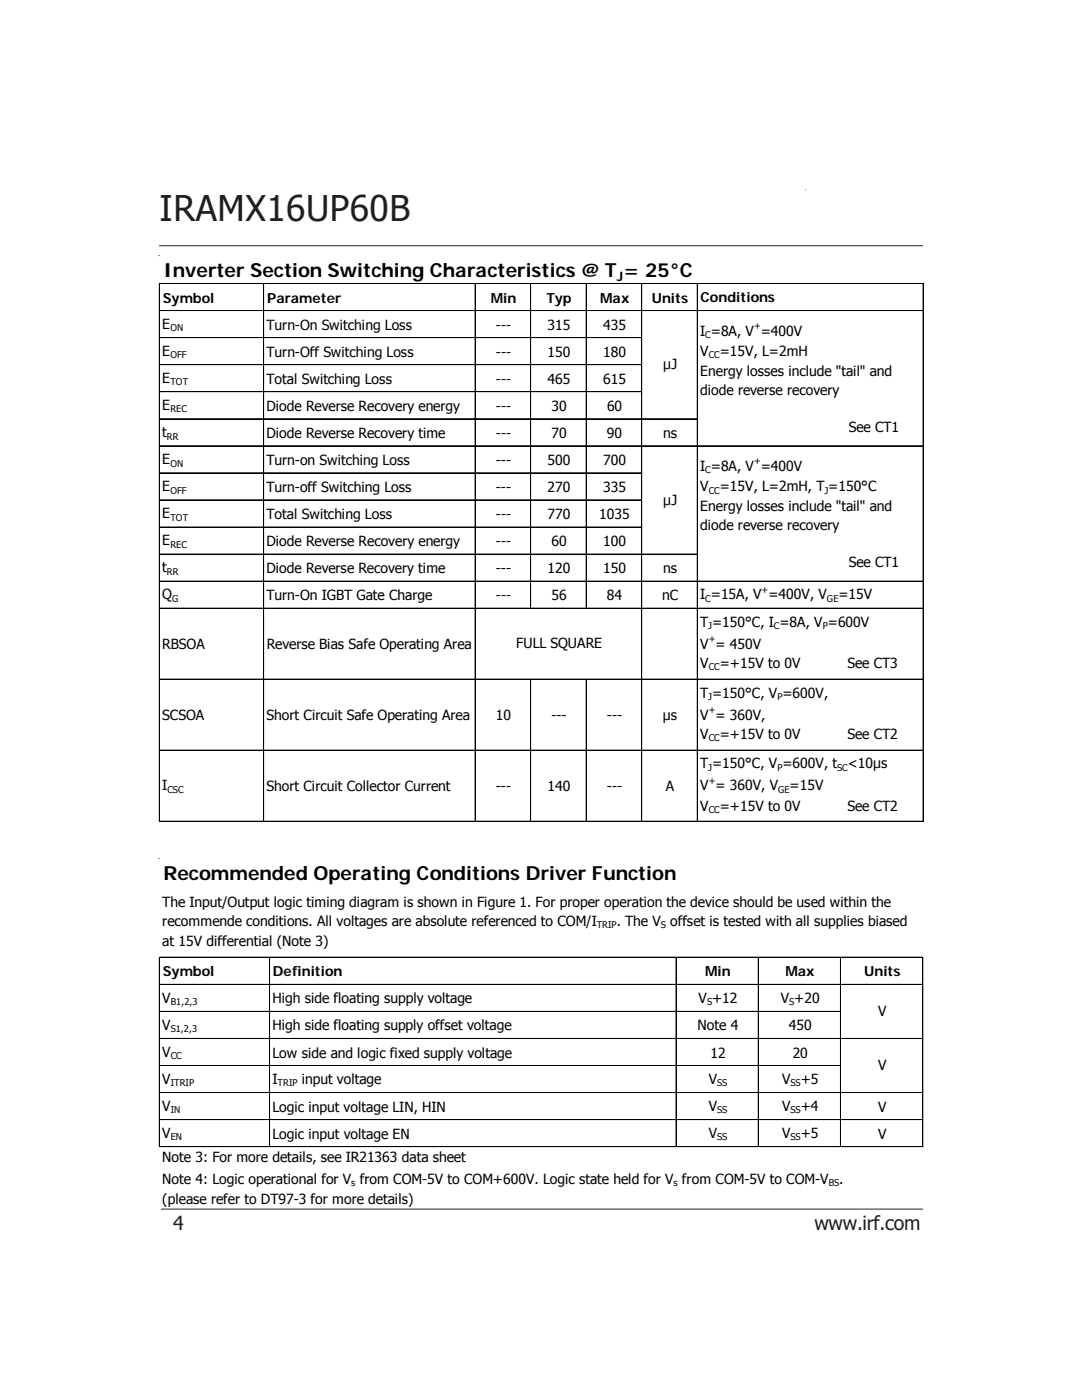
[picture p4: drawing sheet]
<svg xmlns="http://www.w3.org/2000/svg" width="216mm" height="279mm" viewBox="0 0 216 279" stroke-linecap="round" stroke-linejoin="round" font-family="sans-serif">
<defs><g id="words">
<text font-size="7.1" fill="#231f20" x="31.9" y="44">IRAMX16UP60B</text>
<g font-size="3.9">
<text x="32.6" y="55.2">Inverter Section Switching Characteristics @ T = 25°C</text>
<text x="32.6" y="175.7">Recommended Operating Conditions Driver Function</text>
</g>
<g font-size="3.9" fill="#231f20">
<text x="34.6" y="245.4">4</text>
<text x="162.5" y="245.4">www.irf.com</text>
</g>
<g font-size="2.8">
<text x="32.4" y="65.6">E</text>
<text x="32.5" y="60.4">Symbol</text>
<text x="53.2" y="65.8">Turn-On Switching Loss</text>
<text x="53.3" y="60.4">Parameter</text>
<text x="97.9" y="60.4">Min</text>
<text x="99" y="65.8">---</text>
<text x="109" y="60.4">Typ</text>
<text x="109.3" y="65.8">315</text>
<text x="119.8" y="60.4">Max</text>
<text x="120.4" y="65.8">435</text>
<text x="130.1" y="60.4">Units</text>
<text x="139.8" y="60.2">Conditions</text>
<text x="32.4" y="71">E</text>
<text x="53.2" y="71.2">Turn-Off Switching Loss</text>
<text x="99" y="71.2">---</text>
<text x="109.3" y="71.2">150</text>
<text x="120.4" y="71.2">180</text>
<text x="139.7" y="71">V</text>
<text x="139.7" y="67">I =8A, V =400V</text>
<text x="143.6" y="71">=15V, L=2mH</text>
<text x="32.4" y="76.4">E</text>
<text x="53.2" y="76.6">Total Switching Loss</text>
<text x="99" y="76.6">---</text>
<text x="109.3" y="76.6">465</text>
<text x="120.4" y="76.6">615</text>
<text x="132.4" y="73.7">µJ</text>
<text x="139.7" y="75.1">Energy losses include &quot;tail&quot; and</text>
<text x="32.4" y="81.8">E</text>
<text x="53.2" y="82">Diode Reverse Recovery energy</text>
<text x="99" y="82">---</text>
<text x="110" y="82">30</text>
<text x="121.1" y="82">60</text>
<text x="139.7" y="78.8">diode reverse recovery</text>
<text x="32.4" y="87.2">t</text>
<text x="53.2" y="87.4">Diode Reverse Recovery time</text>
<text x="99" y="87.4">---</text>
<text x="110" y="87.4">70</text>
<text x="121.1" y="87.4">90</text>
<text x="132.4" y="87.4">ns</text>
<text x="169.4" y="86.2">See CT1</text>
<text x="32.4" y="92.6">E</text>
<text x="53.2" y="92.8">Turn-on Switching Loss</text>
<text x="98.9" y="92.8">---</text>
<text x="109.2" y="92.8">500</text>
<text x="120.3" y="92.8">700</text>
<text x="139.7" y="94">I =8A, V =400V</text>
<text x="32.4" y="98">E</text>
<text x="53.2" y="98.2">Turn-off Switching Loss</text>
<text x="98.9" y="98.2">---</text>
<text x="109.2" y="98.2">270</text>
<text x="120.3" y="98.2">335</text>
<text x="132.4" y="100.7">µJ</text>
<text x="139.7" y="98">V</text>
<text x="143.6" y="98">=15V, L=2mH, T =150°C</text>
<text x="32.4" y="103.4">E</text>
<text x="53.2" y="103.6">Total Switching Loss</text>
<text x="99" y="103.6">---</text>
<text x="109.3" y="103.6">770</text>
<text x="119.6" y="103.6">1035</text>
<text x="139.7" y="102.1">Energy losses include &quot;tail&quot; and</text>
<text x="139.7" y="105.8">diode reverse recovery</text>
<text x="32.4" y="108.8">E</text>
<text x="53.2" y="109">Diode Reverse Recovery energy</text>
<text x="99" y="109">---</text>
<text x="110" y="109">60</text>
<text x="120.4" y="109">100</text>
<text x="169.4" y="113.2">See CT1</text>
<text x="32.4" y="114.2">t</text>
<text x="32.4" y="119.6">Q</text>
<text x="53.2" y="114.4">Diode Reverse Recovery time</text>
<text x="53.2" y="119.8">Turn-On IGBT Gate Charge</text>
<text x="98.9" y="114.4">---</text>
<text x="99" y="119.8">---</text>
<text x="109.2" y="114.4">120</text>
<text x="110" y="119.8">56</text>
<text x="120.3" y="114.4">150</text>
<text x="121.1" y="119.8">84</text>
<text x="132.1" y="119.8">nC</text>
<text x="132.4" y="114.4">ns</text>
<text x="139.7" y="119.6">I =15A, V =400V, V</text>
<text x="167.3" y="119.6">=15V</text>
<text x="139.7" y="125.1">T =150°C, I =8A, V =600V</text>
<text x="32.4" y="129.6">RBSOA</text>
<text x="53.2" y="129.6">Reverse Bias Safe Operating Area</text>
<text x="103" y="129.4">FULL SQUARE</text>
<text x="139.7" y="129.6">V = 450V</text>
<text x="139.7" y="133.3">V</text>
<text x="143.6" y="133.3">=+15V to 0V</text>
<text x="169.1" y="133.3">See CT3</text>
<text x="32.4" y="143.7">SCSOA</text>
<text x="53.2" y="143.7">Short Circuit Safe Operating Area</text>
<text x="99" y="143.7">10</text>
<text x="110" y="143.7">---</text>
<text x="121.1" y="143.7">---</text>
<text x="132.3" y="143.7">µs</text>
<text x="139.7" y="139.3">T =150°C, V =600V,</text>
<text x="139.7" y="143.7">V = 360V,</text>
<text x="139.7" y="147.4">V</text>
<text x="143.6" y="147.4">=+15V to 0V</text>
<text x="169.1" y="147.4">See CT2</text>
<text x="139.7" y="153.3">T =150°C, V =600V, t</text>
<text x="169.2" y="153.3">&lt;10µs</text>
<text x="32.4" y="157.8">I</text>
<text x="53.2" y="157.9">Short Circuit Collector Current</text>
<text x="99" y="157.9">---</text>
<text x="109.3" y="157.9">140</text>
<text x="121.1" y="157.9">---</text>
<text x="132.9" y="157.9">A</text>
<text x="139.7" y="157.8">V = 360V, V</text>
<text x="139.7" y="161.8">V</text>
<text x="143.6" y="161.8">=+15V to 0V</text>
<text x="157.6" y="157.8">=15V</text>
<text x="169.1" y="161.8">See CT2</text>
<text x="32.4" y="181">The Input/Output logic timing diagram is shown in Figure 1. For proper operation the device should be used within the</text>
<text x="32.4" y="184.7">recommende conditions. All voltages are absolute referenced to COM/I</text>
<text x="123.1" y="184.7">. The V offset is tested with all supplies biased</text>
<text x="32.4" y="188.8">at 15V differential (Note 3)</text>
<text x="32.5" y="194.9">Symbol</text>
<text x="54.5" y="194.9">Definition</text>
<text x="140.7" y="194.9">Min</text>
<text x="156.7" y="194.9">Max</text>
<text x="172.5" y="194.9">Units</text>
<text x="32.4" y="200.1">V</text>
<text x="54.4" y="200.3">High side floating supply voltage</text>
<text x="139.4" y="200.1">V +12</text>
<text x="155.8" y="200.1">V +20</text>
<text x="175.3" y="202.8">V</text>
<text x="32.4" y="205.5">V</text>
<text x="54.4" y="205.7">High side floating supply offset voltage</text>
<text x="139.2" y="205.7">Note 4</text>
<text x="157.4" y="205.7">450</text>
<text x="32.4" y="210.9">V</text>
<text x="54.4" y="211.1">Low side and logic fixed supply voltage</text>
<text x="141.8" y="211.1">12</text>
<text x="158.2" y="211.1">20</text>
<text x="175.3" y="213.6">V</text>
<text x="32.4" y="216.3">V</text>
<text x="32.4" y="221.7">V</text>
<text x="54.4" y="216.3">I</text>
<text x="54.4" y="221.8">Logic input voltage LIN, HIN</text>
<text x="60.2" y="216.3">input voltage</text>
<text x="141.4" y="221.7">V</text>
<text x="141.4" y="216.3">V</text>
<text x="156" y="216.3">V</text>
<text x="156" y="221.7">V</text>
<text x="159.8" y="216.3">+5</text>
<text x="159.8" y="221.7">+4</text>
<text x="175.3" y="221.8">V</text>
<text x="32.4" y="227.1">V</text>
<text x="54.4" y="227.3">Logic input voltage EN</text>
<text x="141.4" y="227.1">V</text>
<text x="156" y="227.1">V</text>
<text x="159.8" y="227.1">+5</text>
<text x="175.3" y="227.3">V</text>
<text x="32.4" y="231.9">Note 3: For more details, see IR21363 data sheet</text>
<text x="32.4" y="236.2">Note 4: Logic operational for V from COM-5V to COM+600V. Logic state held for V from COM-5V to COM-V</text>
<text x="167.5" y="236.2">.</text>
<text x="32.4" y="240.2">(please refer to DT97-3 for more details)</text>
</g>
<text font-size="2.6" x="123.1" y="56">J</text>
<g font-size="1.9">
<text x="150.5" y="65.6">+</text>
<text x="34" y="66.1">ON</text>
<text x="34" y="71.5">OFF</text>
<text x="140.7" y="67.5">C</text>
<text x="141.4" y="71.5">CC</text>
<text x="34" y="76.9">TOT</text>
<text x="34" y="82.3">REC</text>
<text x="33.3" y="87.7">RR</text>
<text x="34" y="93.1">ON</text>
<text x="140.7" y="94.5">C</text>
<text x="150.5" y="92.6">+</text>
<text x="34" y="98.5">OFF</text>
<text x="141.4" y="98.5">CC</text>
<text x="164.5" y="98.5">J</text>
<text x="34" y="103.9">TOT</text>
<text x="34" y="109.3">REC</text>
<text x="33.3" y="114.7">RR</text>
<text x="152" y="118.3">+</text>
<text x="34.3" y="120.1">G</text>
<text x="140.7" y="120.1">C</text>
<text x="141.3" y="125.6">J</text>
<text x="154.4" y="125.6">C</text>
<text x="164.2" y="125.6">P</text>
<text x="165" y="120.1">GE</text>
<text x="141.4" y="128.2">+</text>
<text x="141.4" y="133.8">CC</text>
<text x="141.3" y="139.8">J</text>
<text x="141.4" y="142.4">+</text>
<text x="155.1" y="139.8">P</text>
<text x="141.4" y="148">CC</text>
<text x="141.3" y="153.8">J</text>
<text x="155.1" y="153.8">P</text>
<text x="167" y="153.8">SC</text>
<text x="33.4" y="158.2">CSC</text>
<text x="141.4" y="156.4">+</text>
<text x="155.3" y="158.2">GE</text>
<text x="141.4" y="162.3">CC</text>
<text x="119.1" y="185.2">TRIP</text>
<text x="131.9" y="185.2">S</text>
<text x="34.1" y="200.6">B1,2,3</text>
<text x="141.1" y="200.6">S</text>
<text x="157.5" y="200.6">S</text>
<text x="34.1" y="206">S1,2,3</text>
<text x="34.1" y="211.4">CC</text>
<text x="34.1" y="216.8">ITRIP</text>
<text x="55.4" y="216.8">TRIP</text>
<text x="143.1" y="216.8">SS</text>
<text x="157.7" y="216.8">SS</text>
<text x="34.1" y="222.2">IN</text>
<text x="34.1" y="227.6">EN</text>
<text x="143.1" y="222.2">SS</text>
<text x="143.1" y="227.6">SS</text>
<text x="157.7" y="222.2">SS</text>
<text x="157.7" y="227.6">SS</text>
<text x="70.1" y="236.7">s</text>
<text x="134.4" y="236.7">s</text>
<text x="165.4" y="236.7">BS</text>
</g>
</g></defs>
<path d="M31.7 49h152.4M32.1 241.3h152" fill="none" stroke="#231f20" stroke-width=".2"/>
<g fill="none" stroke="#000" stroke-width=".2">
<path d="M160.6 37.7h.1M31.6 51h.1M31.8 56.6v107.4M31.9 56.6h152.4M52.6 56.7v107.3M94.8 56.7v107.3M105.9 56.7v64.8M117 56.7v64.8M128 56.7v107.3M128.1 56.7v107.3M139.1 56.7v107.3M139.2 56.7v107.3"/>
<path d="M184.2 56.7v107.3M184.3 56.7v107.3M31.9 62h152.4M31.9 67.4h96.2M31.9 72.8h96.2M31.9 78.2h96.2M31.9 83.6h107.3M31.9 89h152.4M31.9 94.4h96.2M31.9 99.8h96.2M31.9 105.2h96.2M31.9 110.6h107.3"/>
<path d="M31.9 116h152.4M31.9 121.4h152.4M31.9 135.5h152.4M31.9 135.6h152.4M105.9 135.6v28.4M117 135.6v28.4M31.9 149.7h152.4M31.9 149.8h152.4M31.6 171.3h.1M31.9 163.9h152.4M31.8 191v37.9M31.8 191.1v37.8"/>
<path d="M31.9 191h152.3M31.9 191.1h152.3M31.9 196.4h152.3M31.9 196.5h152.3M53.8 191.1v37.8M134.9 191.1v37.8M151.3 191.1v37.8M151.4 191.1v37.8M167.7 191.1v37.8M167.8 191.1v37.8M184.1 191.1v37.8M184.2 191.1v37.8"/>
<path d="M31.9 201.8h135.9M31.9 201.9h135.9M31.9 207.2h152.3M31.9 207.3h152.3M31.9 212.6h135.9M31.9 212.7h135.9M31.9 218h152.3M31.9 218.1h152.3M31.9 223.4h152.3M31.9 223.5h152.3M31.9 228.8h152.3M31.9 228.9h152.3"/>
</g>
<use href="#words"/>
</svg>
